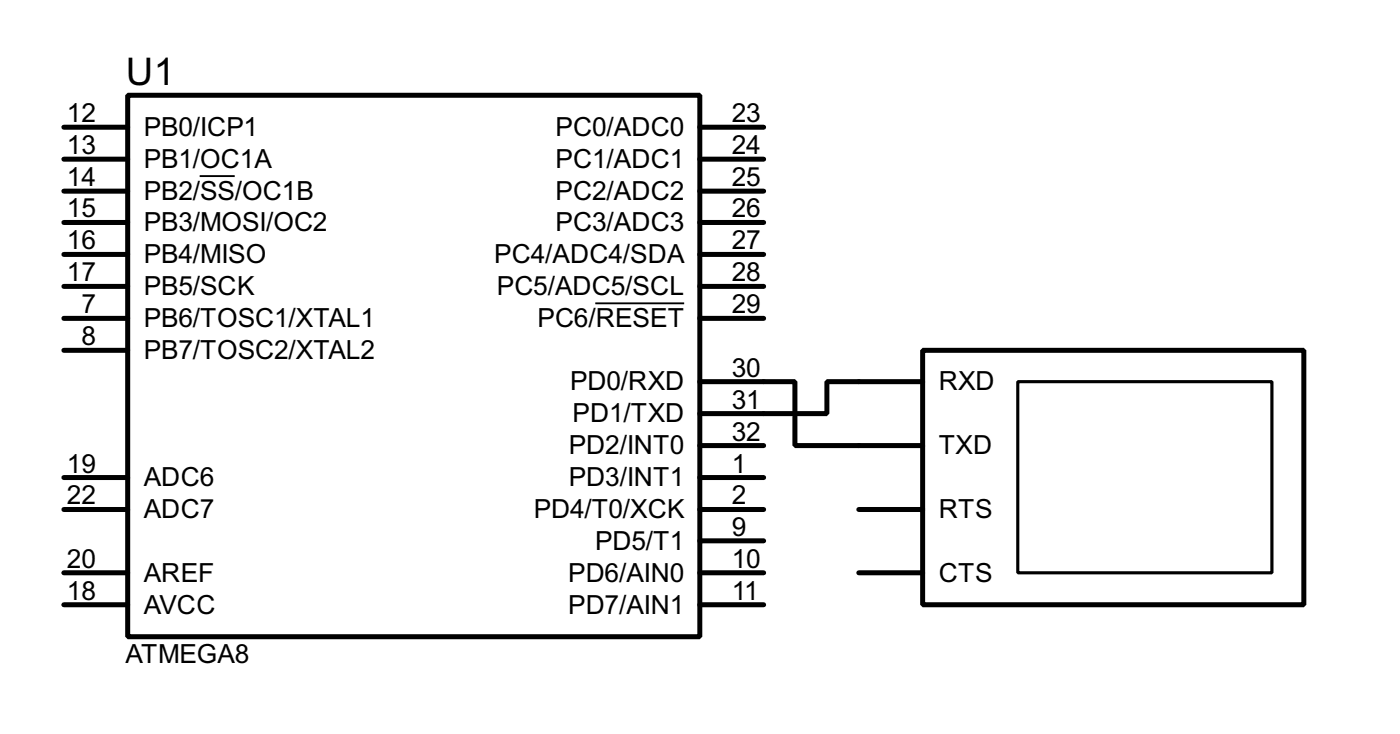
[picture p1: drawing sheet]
<svg xmlns="http://www.w3.org/2000/svg" width="112mm" height="59mm" viewBox="0 0 112 59" stroke-linecap="round" stroke-linejoin="round" font-family="sans-serif">
<defs><g id="words">
<text font-size="3.4" x="10.1" y="6.8">U1</text>
<g font-size="2.4">
<text x="5.4" y="9.8">12</text>
<text x="11.5" y="10.8">PB0/ICP1</text>
<text x="44.4" y="10.8">PC0/ADC0</text>
<text x="58.5" y="9.8">23</text>
<text x="5.4" y="12.3">13</text>
<text x="5.4" y="14.9">14</text>
<text x="5.4" y="17.4">15</text>
<text x="11.5" y="13.4">PB1/OC1A</text>
<text x="11.5" y="16">PB2/SS/OC1B</text>
<text x="44.4" y="13.4">PC1/ADC1</text>
<text x="44.4" y="16">PC2/ADC2</text>
<text x="58.5" y="12.3">24</text>
<text x="58.5" y="14.9">25</text>
<text x="58.5" y="17.4">26</text>
<text x="5.4" y="19.9">16</text>
<text x="5.4" y="22.5">17</text>
<text x="11.5" y="18.4">PB3/MOSI/OC2</text>
<text x="11.5" y="21">PB4/MISO</text>
<text x="11.5" y="23.5">PB5/SCK</text>
<text x="39.5" y="21">PC4/ADC4/SDA</text>
<text x="39.7" y="23.5">PC5/ADC5/SCL</text>
<text x="44.4" y="18.4">PC3/ADC3</text>
<text x="58.5" y="19.9">27</text>
<text x="58.5" y="22.5">28</text>
<text x="6.5" y="25">7</text>
<text x="6.5" y="27.6">8</text>
<text x="11.5" y="26.1">PB6/TOSC1/XTAL1</text>
<text x="11.5" y="28.7">PB7/TOSC2/XTAL2</text>
<text x="42.9" y="26.1">PC6/RESET</text>
<text x="58.5" y="25">29</text>
<text x="45.5" y="31.2">PD0/RXD</text>
<text x="45.7" y="33.7">PD1/TXD</text>
<text x="58.5" y="30.1">30</text>
<text x="58.5" y="32.6">31</text>
<text x="58.5" y="35.2">32</text>
<text x="75" y="31.2">RXD</text>
<text x="5.4" y="40.3">22</text>
<text x="5.4" y="37.7">19</text>
<text x="11.5" y="41.4">ADC7</text>
<text x="11.5" y="38.8">ADC6</text>
<text x="42.6" y="41.4">PD4/T0/XCK</text>
<text x="45.4" y="36.3">PD2/INT0</text>
<text x="45.4" y="38.8">PD3/INT1</text>
<text x="58.5" y="37.7">1</text>
<text x="58.5" y="40.3">2</text>
<text x="75" y="41.4">RTS</text>
<text x="75" y="36.3">TXD</text>
<text x="5.4" y="45.3">20</text>
<text x="5.4" y="47.9">18</text>
<text x="11.5" y="46.4">AREF</text>
<text x="45.4" y="46.4">PD6/AIN0</text>
<text x="47.5" y="43.9">PD5/T1</text>
<text x="58.5" y="42.8">9</text>
<text x="58.5" y="45.3">10</text>
<text x="58.5" y="47.9">11</text>
<text x="75" y="46.4">CTS</text>
<text x="10" y="52.9">ATMEGA8</text>
<text x="11.5" y="48.9">AVCC</text>
<text x="45.4" y="48.9">PD7/AIN1</text>
</g>
</g></defs>
<g fill="none" stroke="#000" stroke-width=".4">
<path d="M5.1 10.2h5.1M5.1 12.7h5.1M5.1 15.3h5.1M5.1 17.8h5.1M10.2 7.6h45.7v43.2h-45.7zM55.9 10.2h5.1M55.9 12.7h5.1M55.9 15.3h5.1M55.9 17.8h5.1M5.1 20.3h5.1M5.1 22.9h5.1M5.1 25.4h5.1"/>
<path d="M5.1 28h5.1M5.1 38.1h5.1M55.9 30.5h7.6v5.1h10.2M55.9 20.3h5.1M55.9 22.9h5.1M55.9 25.4h5.1M55.9 35.6h5.1M55.9 38.1h5.1M73.7 28h30.5v20.3h-30.5zM73.7 30.5h-7.6v2.5h-10.2M5.1 40.7h5.1M5.1 45.7h5.1"/>
<path d="M5.1 48.3h5.1M55.9 40.7h5.1M55.9 43.2h5.1M55.9 45.7h5.1M55.9 48.3h5.1M68.6 40.7h5.1M68.6 45.7h5.1"/>
</g>
<path d="M16 14.1h2.8M47.6 24.2h7.1" fill="none" stroke="#000" stroke-width=".15"/>
<path d="M81.3 30.5h20.3v15.2h-20.3z" fill="none" stroke="#000" stroke-width=".25"/>
<use href="#words"/>
</svg>
